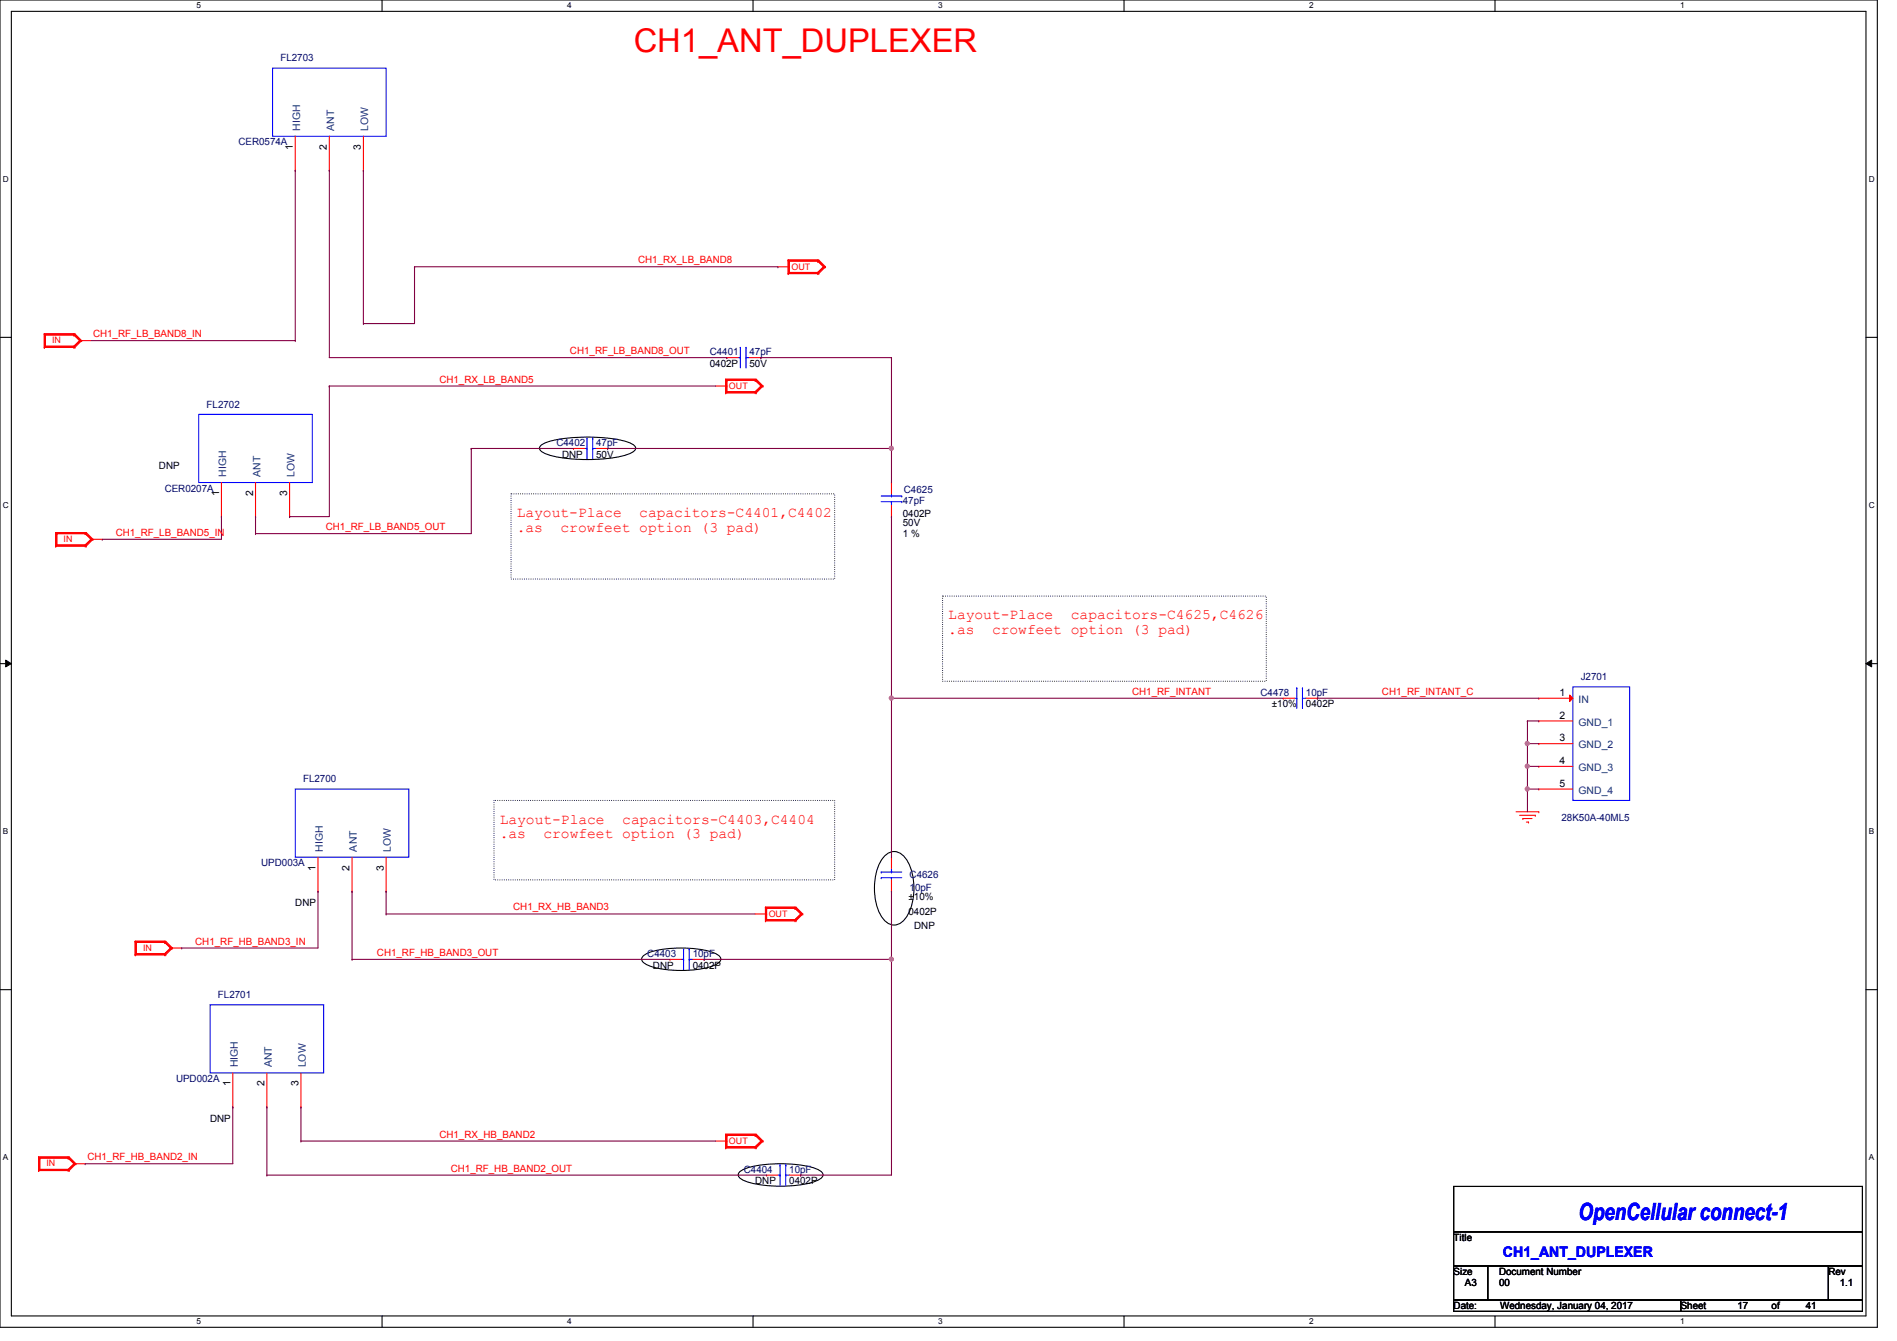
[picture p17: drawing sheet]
<svg xmlns="http://www.w3.org/2000/svg" width="297mm" height="210mm" viewBox="0 0 297 210" stroke-linecap="round" stroke-linejoin="round" font-family="sans-serif">
<defs><g id="words">
<text font-size="5.1" fill="#f00" x="99.2" y="8.2">CH1_ANT_DUPLEXER</text>
<text font-size="3.7" fill="#00f" x="247.1" y="191.1">OpenCellular connect-1</text>
<g font-size="2.3" fill="#f00">
<text x="80.9" y="81">Layout-Place</text>
<text x="80.9" y="83.3">.as</text>
<text x="87.8" y="83.3">crowfeet option (3 pad)</text>
<text x="100.1" y="81">capacitors-C4401,C4402</text>
<text x="148.5" y="97">Layout-Place</text>
<text x="148.5" y="99.3">.as</text>
<text x="155.3" y="99.3">crowfeet option (3 pad)</text>
<text x="167.7" y="97">capacitors-C4625,C4626</text>
<text x="78.2" y="129">Layout-Place</text>
<text x="78.2" y="131.3">.as</text>
<text x="85.1" y="131.3">crowfeet option (3 pad)</text>
<text x="97.4" y="129">capacitors-C4403,C4404</text>
</g>
<text font-size="2.3" fill="#00f" x="235.3" y="196.8">CH1_ANT_DUPLEXER</text>
<g font-size="1.6" fill="#000080">
<text x="43.9" y="9.6">FL2703</text>
<text x="37.3" y="22.8">CER0574A</text>
<text x="111.1" y="55.7">C4401</text>
<text x="117.3" y="55.7">47pF</text>
<text x="32.3" y="63.8">FL2702</text>
<text x="87.1" y="69.9">C4402</text>
<text x="93.3" y="69.9">47pF</text>
<text x="25.8" y="77">CER0207A</text>
<text x="141.5" y="77.2">C4625</text>
<text x="141.4" y="79">47pF</text>
<text x="247.5" y="106.5">J2701</text>
<text x="197.4" y="109">C4478</text>
<text x="204.5" y="109">10pF</text>
<text x="47.5" y="122.5">FL2700</text>
<text x="244.5" y="128.6">28K50A-40ML5</text>
<text x="40.9" y="135.7">UPD003A</text>
<text x="142.4" y="137.5">C4626</text>
<text x="142.4" y="139.6">10pF</text>
<text x="101.3" y="149.9">C4403</text>
<text x="108.5" y="149.9">10pF</text>
<text x="34.1" y="156.3">FL2701</text>
<text x="27.6" y="169.5">UPD002A</text>
<text x="116.5" y="183.7">C4404</text>
<text x="123.6" y="183.7">10pF</text>
</g>
<g font-size="1.6">
<text x="45.8" y="23.5" transform="rotate(-90 45.8 23.5)">1</text>
<text x="51.2" y="23.5" transform="rotate(-90 51.2 23.5)">2</text>
<text x="56.5" y="23.5" transform="rotate(-90 56.5 23.5)">3</text>
<text x="111.1" y="57.4">0402P</text>
<text x="117.3" y="57.4">50V</text>
<text x="88" y="71.7">DNP</text>
<text x="93.3" y="71.7">50V</text>
<text x="24.9" y="73.4">DNP</text>
<text x="34.3" y="77.7" transform="rotate(-90 34.3 77.7)">1</text>
<text x="39.6" y="77.7" transform="rotate(-90 39.6 77.7)">2</text>
<text x="45" y="77.7" transform="rotate(-90 45 77.7)">3</text>
<text x="141.4" y="80.9">0402P</text>
<text x="141.4" y="82.3">50V</text>
<text x="141.4" y="84.1">1 %</text>
<text x="199.1" y="110.8">±10%</text>
<text x="204.5" y="110.8">0402P</text>
<text x="244.1" y="109">1</text>
<text x="244.1" y="112.5">2</text>
<text x="244.1" y="116.1">3</text>
<text x="244.1" y="119.6">4</text>
<text x="244.1" y="123.2">5</text>
<text x="49.4" y="136.4" transform="rotate(-90 49.4 136.4)">1</text>
<text x="54.7" y="136.4" transform="rotate(-90 54.7 136.4)">2</text>
<text x="60.1" y="136.4" transform="rotate(-90 60.1 136.4)">3</text>
<text x="46.2" y="141.9">DNP</text>
<text x="142.2" y="141">±10%</text>
<text x="142.2" y="143.3">0402P</text>
<text x="143.1" y="145.5">DNP</text>
<text x="102.2" y="151.7">DNP</text>
<text x="108.5" y="151.7">0402P</text>
<text x="36.1" y="170.1" transform="rotate(-90 36.1 170.1)">1</text>
<text x="41.4" y="170.1" transform="rotate(-90 41.4 170.1)">2</text>
<text x="46.7" y="170.1" transform="rotate(-90 46.7 170.1)">3</text>
<text x="32.9" y="175.7">DNP</text>
<text x="118.2" y="185.5">DNP</text>
<text x="123.6" y="185.5">0402P</text>
<text x="227.6" y="194.4">Title</text>
<text x="227.6" y="199.7">Size</text>
<text x="229.4" y="201.5">A3</text>
<text x="234.7" y="199.7">Document Number</text>
<text x="234.7" y="201.5">00</text>
<text x="286.3" y="199.7">Rev</text>
<text x="288" y="201.5">1.1</text>
<text x="227.6" y="205">Date:</text>
<text x="234.9" y="205">Wednesday, January 04, 2017</text>
<text x="263.1" y="205">Sheet</text>
<text x="272" y="205">17</text>
<text x="277.4" y="205">of</text>
<text x="282.7" y="205">41</text>
</g>
<g font-size="1.6" fill="#004080">
<text x="47" y="20.4" transform="rotate(-90 47 20.4)">HIGH</text>
<text x="52.3" y="20.4" transform="rotate(-90 52.3 20.4)">ANT</text>
<text x="57.7" y="20.4" transform="rotate(-90 57.7 20.4)">LOW</text>
<text x="35.4" y="74.7" transform="rotate(-90 35.4 74.7)">HIGH</text>
<text x="40.8" y="74.7" transform="rotate(-90 40.8 74.7)">ANT</text>
<text x="46.1" y="74.7" transform="rotate(-90 46.1 74.7)">LOW</text>
<text x="247.1" y="110.1">IN</text>
<text x="247.1" y="113.6">GND_1</text>
<text x="247.1" y="117.2">GND_2</text>
<text x="247.1" y="120.7">GND_3</text>
<text x="247.1" y="124.3">GND_4</text>
<text x="50.5" y="133.3" transform="rotate(-90 50.5 133.3)">HIGH</text>
<text x="55.9" y="133.4" transform="rotate(-90 55.9 133.4)">ANT</text>
<text x="61.2" y="133.3" transform="rotate(-90 61.2 133.3)">LOW</text>
<text x="37.2" y="167.1" transform="rotate(-90 37.2 167.1)">HIGH</text>
<text x="42.5" y="167.1" transform="rotate(-90 42.5 167.1)">ANT</text>
<text x="47.9" y="167.1" transform="rotate(-90 47.9 167.1)">LOW</text>
</g>
<g font-size="1.6" fill="#f00">
<text x="99.9" y="41.2">CH1_RX_LB_BAND8</text>
<text x="14.6" y="52.8">CH1_RF_LB_BAND8_IN</text>
<text x="68.8" y="59.9">CH1_RX_LB_BAND5</text>
<text x="89.2" y="55.5">CH1_RF_LB_BAND8_OUT</text>
<text x="18.1" y="83.9">CH1_RF_LB_BAND5_IN</text>
<text x="51" y="83">CH1_RF_LB_BAND5_OUT</text>
<text x="177.2" y="108.8">CH1_RF_INTANT</text>
<text x="216.4" y="108.8">CH1_RF_INTANT_C</text>
<text x="80.3" y="142.6">CH1_RX_HB_BAND3</text>
<text x="30.6" y="147.9">CH1_RF_HB_BAND3_IN</text>
<text x="59" y="149.7">CH1_RF_HB_BAND3_OUT</text>
<text x="68.8" y="178.1">CH1_RX_HB_BAND2</text>
<text x="13.7" y="181.7">CH1_RF_HB_BAND2_IN</text>
<text x="70.6" y="183.5">CH1_RF_HB_BAND2_OUT</text>
</g>
<g font-size="1.4" fill="#f00">
<text x="123.9" y="42.2">OUT</text>
<text x="8.2" y="53.8">IN</text>
<text x="114.1" y="60.9">OUT</text>
<text x="9.9" y="84.9">IN</text>
<text x="120.4" y="143.6">OUT</text>
<text x="22.4" y="148.9">IN</text>
<text x="114.1" y="179.1">OUT</text>
<text x="7.3" y="182.7">IN</text>
</g>
<g font-size="1.3">
<text x="30.8" y="1.3">5</text>
<text x="88.8" y="1.3">4</text>
<text x="146.9" y="1.3">3</text>
<text x="205" y="1.3">2</text>
<text x="263.1" y="1.3">1</text>
<text x=".5" y="28.4">D</text>
<text x="292.6" y="28.4">D</text>
<text x=".5" y="79.5">C</text>
<text x="292.6" y="79.5">C</text>
<text x=".5" y="130.6">B</text>
<text x="292.6" y="130.6">B</text>
<text x=".5" y="181.7">A</text>
<text x="292.6" y="181.7">A</text>
<text x="30.8" y="207.4">5</text>
<text x="88.8" y="207.4">4</text>
<text x="146.9" y="207.4">3</text>
<text x="205" y="207.4">2</text>
<text x="263.1" y="207.4">1</text>
</g>
</g></defs>
<path d="M0 0h293.9v207.9h-293.9zM1.8 1.8h290.3v204.3h-290.3z" fill="none" stroke="#000" stroke-width=".17"/>
<g fill="#fff">
<path d="M30.8 .2h.7v1.4h-.7z"/>
<path d="M30.8 206.2h.7v1.4h-.7z"/>
</g>
<path d="M59.8 0v1.8M59.8 206.1v1.8" fill="none" stroke="#000" stroke-width=".17"/>
<g fill="#fff">
<path d="M88.8 .2h.7v1.4h-.7z"/>
<path d="M88.8 206.2h.7v1.4h-.7z"/>
</g>
<path d="M117.9 0v1.8M117.9 206.1v1.8" fill="none" stroke="#000" stroke-width=".17"/>
<g fill="#fff">
<path d="M146.9 .2h.7v1.4h-.7z"/>
<path d="M146.9 206.2h.7v1.4h-.7z"/>
</g>
<path d="M176 0v1.8M176 206.1v1.8" fill="none" stroke="#000" stroke-width=".17"/>
<g fill="#fff">
<path d="M205 .2h.7v1.4h-.7z"/>
<path d="M205 206.2h.7v1.4h-.7z"/>
</g>
<path d="M234.1 0v1.8M234.1 206.1v1.8" fill="none" stroke="#000" stroke-width=".17"/>
<g fill="#fff">
<path d="M263.1 .2h.6v1.4h-.6z"/>
<path d="M263.1 206.2h.6v1.4h-.6z"/>
<path d="M.5 27.3h.9v1.4h-.9z"/>
<path d="M292.6 27.3h.9v1.4h-.9z"/>
<path d="M.5 78.4h.9v1.4h-.9z"/>
<path d="M292.6 78.4h.9v1.4h-.9z"/>
</g>
<path d="M0 52.8h1.8M292.1 52.8h1.8" fill="none" stroke="#000" stroke-width=".17"/>
<g fill="#fff">
<path d="M.5 129.5h.8v1.4h-.8z"/>
<path d="M292.6 129.5h.8v1.4h-.8z"/>
</g>
<path d="M0 103.9h1.8M292.1 103.9h1.8" fill="none" stroke="#000" stroke-width=".17"/>
<path d="M.9 103.4l.9 .5-.9 .5zM292.1 103.9l.9-.5v1z" fill="#000"/>
<path d="M.9 103.4l.9 .5-.9 .5zM292.1 103.9l.9-.5v1z" fill="none" stroke="#000" stroke-width=".16"/>
<g fill="#fff">
<path d="M.5 180.5h.8v1.4h-.8z"/>
<path d="M292.6 180.5h.8v1.4h-.8z"/>
</g>
<g fill="none" stroke="#000" stroke-width=".17">
<path d="M84.6 69.9a4.7 4.7 0 0 1 2.5-1 26.2 26.2 0 0 1 11.4 .4l.9 .6 .1 .3a2.07 2.07 0 0 1-1.8 1.1 25.3 25.3 0 0 1-12.2-.2l-.9-.6-.1-.3zM138.4 134.1a1.96 1.96 0 0 1 3.2 0 8.7 8.7 0 0 1 1.1 7.9 4.2 4.2 0 0 1-2.2 2.8 2.16 2.16 0 0 1-2.5-1.3 9.5 9.5 0 0 1 0-8.8zM0 155h1.8M100.8 149.6a13 13 0 0 1 7-1.1 9.9 9.9 0 0 1 4.7 1.1l.3 .3 .1 .3a1.77 1.77 0 0 1-1.5 1.1 17.3 17.3 0 0 1-10.1-.2l-.7-.6-.1-.3 .1-.3zM292.1 155h1.8M115.7 183.7a6.9 6.9 0 0 1 4.2-1.3 19 19 0 0 1 8 .7l.9 .6 .1 .3a1.87 1.87 0 0 1-1.6 1.1 19.7 19.7 0 0 1-10.8-.2l-.8-.6-.1-.3zM227.6 185.8h64v7.1h-64zM227.6 192.9h64v5.3h-64zM227.6 198.2h5.3v5.4h-5.3zM232.9 198.2h53.4v5.4h-53.4zM286.3 198.2h5.3v5.4h-5.3zM227.6 203.6h35.5v1.8h-35.5z"/>
<path d="M263.1 203.6h28.5v1.8h-28.5z"/>
</g>
<path d="M80 77.3h50.7v13.4h-50.7zM147.6 93.3h50.6v13.4h-50.6zM77.3 125.3h53.4v12.5h-53.4z" fill="none" stroke="#000" stroke-width=".17" stroke-dasharray="0 .3"/>
<g fill="none" stroke="#f00" stroke-width=".17">
<path d="M6.9 52.3h.1M6.9 54.4h.1M6.9 52.3h4.8M6.9 52.3v2.1M6.9 54.4h4.8M7.1 52.5h.1M7.1 54.2h.1M7.1 52.5h4.5M7.1 52.5v1.7M7.1 54.2h4.5M11.6 52.5h.1M11.6 54.2h.1"/>
<path d="M11.6 52.3h.1M11.6 54.4h.1M11.6 52.5l.8 .8M11.6 52.5l1 .8M11.6 52.3l1 1M11.7 52.3h.1M11.7 54.4h.1M11.7 52.3l1.1 1M12.4 53.3h.1M12.4 53.3h1.8M12.4 53.3l-.8 .9M12.6 53.3h.1"/>
<path d="M12.6 53.3l-1 1.1M12.6 53.3l-1 .9M12.8 53.3h.1M12.8 53.3l-1.1 1.1M113.6 59.4h.1M113.6 59.4v2.1M113.6 59.4h4.8M113.8 59.6h.1M113.8 59.6v1.7M113.8 59.6h4.4M118.2 59.6h.1M118.2 59.4h.1"/>
<path d="M118.2 59.6l.9 .9M118.2 59.6l1.1 .9M118.2 59.4l1.1 1.1M118.4 59.4h.1M118.4 59.4l1.1 1.1M121.8 41.8h1.8M123.4 40.7h.1M123.4 42.8h.1M123.4 40.7h4.8M123.4 40.7v2.1M123.4 42.8h4.8M123.6 41.8h.1"/>
<path d="M123.6 40.9h.1M123.6 42.7h.1M123.6 40.9h4.4M123.6 40.9v1.8M123.6 42.7h4.4M128 40.9h.1M128 40.7h.1M128 42.8h.1M128 42.7h.1M128 40.9l.9 .9M128 40.9l1.1 .9M128 40.7l1.1 1.1"/>
<path d="M128.2 40.7h.1M128.2 42.8h.1M128.2 40.7l1 1.1M128.9 41.8h.1M128.9 41.8l-.9 .9M129.1 41.8h.1M129.1 41.8l-1.1 .9M129.1 41.8l-1.1 1M129.2 41.8h.1M129.2 41.8l-1 1M89.8 70.2h.1M89.8 70.2h1.8"/>
<path d="M93.3 70.2h1.8M95.1 70.2h.1M112 60.5h1.8M113.6 61.5h.1M113.6 61.5h4.8M113.8 60.5h.1M113.8 61.3h.1M113.8 61.3h4.4M118.2 61.5h.1M118.2 61.3h.1M118.4 61.5h.1M119.1 60.5h.1"/>
<path d="M119.1 60.5l-.9 .8M119.3 60.5h.1M119.3 60.5l-1.1 .8M119.3 60.5l-1.1 1M119.5 60.5h.1M119.5 60.5l-1.1 1M8.7 83.4h.1M8.7 85.5h.1M8.7 83.4h4.8M8.7 83.4v2.1M8.7 85.5h4.8M8.9 83.6h.1"/>
<path d="M8.9 85.3h.1M8.9 83.6h4.4M8.9 83.6v1.7M8.9 85.3h4.4M13.3 83.6h.1M13.3 85.3h.1M13.3 83.4h.1M13.3 85.5h.1M13.3 83.6l.9 .9M13.3 83.6l1.1 .9M13.3 83.4l1.1 1.1M13.5 83.4h.1"/>
<path d="M13.5 85.5h.1M13.5 83.4l1.1 1.1M14.2 84.5h.1M14.2 84.5h1.8M14.2 84.5l-.9 .8M14.4 84.5h.1M14.4 84.5l-1.1 1M14.4 84.5l-1.1 .8M14.6 84.5h.1M14.6 84.5l-1.1 1M200.9 109.3h.1M200.9 109.3h1.8"/>
<path d="M204.5 109.3h1.7M206.2 109.3h.1M237.4 127.1h3.5M237.9 127.7h2.5M238.4 128.2h.1M238.4 128.2h1.5M239 128.7h.3M239.3 128.7h.1M240.4 127.7h.1M240.9 127.1h.1M21.2 147.4h.1M21.2 149.5h.1"/>
<path d="M21.2 147.4h4.8M21.2 147.4v2.1M21.2 149.5h4.8M21.3 147.6h.1M21.3 149.4h.1M21.3 147.6h4.5M21.3 147.6v1.8M21.3 149.4h4.5M25.8 147.6h.1M25.8 149.4h.1M25.8 147.4h.1M25.8 149.5h.1"/>
<path d="M25.8 147.6l.9 .9M25.8 147.6l1 .9M25.8 147.4l1 1.1M26 147.4h.1M26 149.5h.1M26 147.4l1 1.1M26.7 148.5h.1M26.7 148.5h1.7M26.7 148.5l-.9 .9M26.8 148.5h.1M26.8 148.5l-1 1M26.8 148.5l-1 .9"/>
<path d="M27 148.5h.1M27 148.5l-1 1M118.2 143.1h1.8M119.8 142.1h.1M119.8 144.2h.1M119.8 142.1h4.8M119.8 142.1v2.1M119.8 144.2h4.8M120 143.1h.1M120 142.2h.1M120 144h.1M120 142.2h4.5"/>
<path d="M120 142.2v1.8M120 144h4.5M124.5 142.2h.1M124.5 142.1h.1M124.5 144.2h.1M124.5 144h.1M124.5 142.2l.8 .9M124.5 142.2l1 .9M124.5 142.1l1 1M124.6 142.1h.1M124.6 144.2h.1M124.6 142.1l1.1 1"/>
<path d="M125.3 143.1h.1M125.3 143.1l-.8 .9M125.5 143.1h.1M125.5 143.1l-1 .9M125.5 143.1l-1 1.1M125.7 143.1h.1M125.7 143.1l-1.1 1.1M112 178.7h1.8M113.6 177.6h.1M113.6 179.7h.1M113.6 177.6h4.8M113.6 177.6v2.1"/>
<path d="M113.6 179.7h4.8M113.8 178.7h.1M113.8 177.8h.1M113.8 179.6h.1M113.8 177.8h4.4M113.8 177.8v1.8M113.8 179.6h4.4M118.2 177.8h.1M118.2 177.6h.1M118.2 179.7h.1M118.2 179.6h.1M118.2 177.8l.9 .9"/>
<path d="M118.2 177.8l1.1 .9M118.2 177.6l1.1 1.1M118.4 177.6h.1M118.4 179.7h.1M118.4 177.6l1.1 1.1M119.1 178.7h.1M119.1 178.7l-.9 .9M119.3 178.7h.1M119.3 178.7l-1.1 .9M119.3 178.7l-1.1 1M119.5 178.7h.1M119.5 178.7l-1.1 1"/>
<path d="M6.1 181.2h.1M6.1 183.3h.1M6.1 181.2h4.7M6.1 181.2v2.1M6.1 183.3h4.7M6.2 181.4h.1M6.2 183.1h.1M6.2 181.4h4.5M6.2 181.4v1.7M6.2 183.1h4.5M10.7 181.4h.1M10.7 183.1h.1"/>
<path d="M10.7 181.2h.1M10.7 183.3h.1M10.7 181.4l.9 .8M10.7 181.4l1 .8M10.7 181.2l1 1M10.8 181.2h.1M10.8 183.3h.1M10.8 181.2l1.1 1M11.6 182.2h.1M11.6 182.2h1.7M11.6 182.2l-.9 .9M11.7 182.2h.1"/>
<path d="M11.7 182.2l-1 1.1M11.7 182.2l-1 .9M11.9 182.2h.1M11.9 182.2l-1.1 1.1"/>
</g>
<g fill="none" stroke="#00f" stroke-width=".17">
<path d="M91.6 70.2h.3M91.9 70.2h.1M91.9 68.6h.1M91.9 68.6v3.2M92.8 68.6h.1M92.8 70.2h.1M92.8 70.2h.5M92.8 68.6v3.2M202.7 109.3h.3M203 109.3h.1M203 107.7h.1M203 107.7v3.3"/>
<path d="M203.9 107.7h.1M203.9 109.3h.1M203.9 109.3h.6M203.9 107.7v3.3M246.3 107.6h8.8v17.7h-8.8z"/>
</g>
<path d="M245.7 108.8l.6 .5-.6 .6z" fill="#f00"/>
<g fill="none" stroke="#f00" stroke-width=".17">
<path d="M46.2 26.7h.1M46.2 21.3v5.4M51.6 26.7h.1M51.6 21.3v5.4M56.9 26.7h.1M56.9 21.3v5.4M113.8 56h.1M113.8 56h1.8M117.3 56h1.8M119.1 56h.1M34.7 75.6v5.3M40 75.6v5.3"/>
<path d="M45.3 75.6v5.3M139.6 75.6h.1M139.6 75.6v1.7M139.6 79.1v1.8M34.7 80.9h.1M40 80.9h.1M45.3 80.9h.1M139.6 80.9h.1M240.9 109.3h.1M240.9 112.9h.1M240.9 116.5h.1M240.9 109.3h5.4"/>
<path d="M240.9 112.9h5.4M240.9 116.5h5.4M245.7 108.8l.6 .5-.6 .6zM49.8 139.6h.1M49.8 134.2v5.4M55.1 139.6h.1M55.1 134.2v5.4M60.5 139.6h.1M60.5 134.2v5.4M139.6 139.6h.1M139.6 134.2h.1M139.6 134.2v1.8"/>
<path d="M139.6 137.8v1.8M240.9 120h.1M240.9 123.6h.1M240.9 120h5.4M240.9 123.6h5.4M104.9 150.2h.1M104.9 150.2h1.8M108.5 150.2h1.7M110.2 150.2h.1M36.4 173.4h.1M36.4 168v5.4M41.8 173.4h.1"/>
<path d="M41.8 168v5.4M47.1 173.4h.1M47.1 168v5.4M120 184h.1M120 184h1.8M123.6 184h1.7M125.3 184h.1"/>
</g>
<g fill="none" stroke="#00f" stroke-width=".17">
<path d="M42.7 10.7h17.8v10.6h-17.8zM115.6 56h.3M115.9 56h.1M115.9 54.4h.1M115.9 54.4v3.2M116.8 54.4h.1M116.8 56h.1M116.8 56h.5M116.8 54.4v3.2M31.1 64.9h17.8v10.7h-17.8zM138 78.6h3.2M138 77.7h3.2"/>
<path d="M139.6 77.7h.1M139.6 78.6h.1M139.6 77.3v.4M139.6 78.6v.5M141.2 78.6h.1M141.2 77.7h.1M46.2 123.6h17.8v10.6h-17.8zM138 136.6h.1M138 137.5h.1M138 136.6h3.2M138 137.5h3.2M139.6 137.5h.1"/>
<path d="M139.6 136.6h.1M139.6 136v.6M139.6 137.5v.3M32.9 157.4h17.8v10.6h-17.8zM106.7 150.2h.3M107 150.2h.1M107 148.6h.1M107 148.6v3.2M107.9 148.6h.1M107.9 150.2h.1M107.9 150.2h.6M107.9 148.6v3.2"/>
<path d="M121.8 184h.3M122.1 184h.1M122.1 182.4h.1M122.1 182.4v3.2M123 182.4h.1M123 184h.1M123 184h.6M123 182.4v3.2"/>
</g>
<path d="M139.6 109.3h.1M139.6 109.3h61.3" fill="none" stroke="#800040" stroke-width=".17"/>
<circle cx="139.5" cy="109.3" r=".32" fill="#f0f"/>
<circle cx="139.5" cy="109.3" r=".32" fill="none" stroke="#f0f" stroke-width=".17"/>
<g fill="none" stroke="#800040" stroke-width=".17">
<path d="M46.2 26.7h.1M46.2 26.7v26.6M51.6 26.7h.1M51.6 26.7v29.3M56.9 26.7h.1M56.9 26.7v24M14.2 53.3h32M46.2 53.3h.1M56.9 50.7h.1M64.9 41.8h.1M64.9 41.8h56.9M64.9 41.8v8.9h-8"/>
<path d="M121.8 41.8h.1M239.1 112.9h.1M239.1 116.5h.1M239.1 112.9h1.8M239.1 112.9v3.6M239.1 116.5h1.8M36.4 173.4h.1M36.4 173.4v8.8h-23.1M41.8 173.4h.1M41.8 173.4v10.6M47.1 178.7h.1M47.1 173.4h.1"/>
<path d="M47.1 178.7h64.9M47.1 173.4v5.3M13.3 182.2h.1M41.8 184h.1M41.8 184h78.2"/>
</g>
<circle cx="239.1" cy="116.4" r=".32" fill="#f0f"/>
<circle cx="239.1" cy="116.4" r=".32" fill="none" stroke="#f0f" stroke-width=".17"/>
<path d="M239.1 116.5h.1M239.1 116.5v3.5M239.1 120h.1M239.1 120h1.8" fill="none" stroke="#800040" stroke-width=".17"/>
<circle cx="239.1" cy="120" r=".32" fill="#f0f"/>
<circle cx="239.1" cy="120" r=".32" fill="none" stroke="#f0f" stroke-width=".17"/>
<path d="M239.1 120h.1M239.1 123.6h.1M239.1 120v3.6M239.1 123.6h1.8" fill="none" stroke="#800040" stroke-width=".17"/>
<circle cx="239.1" cy="123.5" r=".32" fill="#f0f"/>
<circle cx="239.1" cy="123.5" r=".32" fill="none" stroke="#f0f" stroke-width=".17"/>
<g fill="none" stroke="#800040" stroke-width=".17">
<path d="M51.6 56h62.2M113.8 56h.1M119.1 56h.1M119.1 56h20.5M51.6 60.5h.1M51.6 60.5h60.4M51.6 60.5v20.4h-6.3M73.8 70.2h.1M73.8 70.2v13.4h-33.8M73.8 70.2h16M95.1 70.2h.1M95.1 70.2h44.5"/>
<path d="M16 84.5h.1M34.7 80.9h.1M34.7 80.9v3.6h-18.7M40 80.9h.1M40 83.6h.1M40 80.9v2.7M45.3 80.9h.1M49.8 139.6h.1M49.8 139.6v8.9h-21.4M55.1 139.6h.1M55.1 139.6v10.6M60.5 139.6h.1"/>
<path d="M60.5 139.6v3.5M239.1 123.6h.1M239.1 123.6v3.5M28.4 148.5h.1M55.1 150.2h.1M55.1 150.2h49.8M60.5 143.1h.1M60.5 143.1h57.7"/>
</g>
<circle cx="139.5" cy="70.2" r=".32" fill="#f0f"/>
<circle cx="139.5" cy="70.2" r=".32" fill="none" stroke="#f0f" stroke-width=".17"/>
<path d="M139.6 56h.1M139.6 56v19.6M139.6 70.2h.1M206.2 109.3h.1M206.2 109.3h34.7M139.6 139.6h.1M139.6 139.6v44.4h-14.3M110.2 150.2h.1M110.2 150.2h29.4M139.6 150.2h.1M125.3 184h.1" fill="none" stroke="#800040" stroke-width=".17"/>
<circle cx="139.5" cy="150.2" r=".32" fill="#f0f"/>
<circle cx="139.5" cy="150.2" r=".32" fill="none" stroke="#f0f" stroke-width=".17"/>
<path d="M139.6 80.9h.1M139.6 80.9v53.3M139.6 109.3h.1" fill="none" stroke="#800040" stroke-width=".17"/>
<circle cx="139.5" cy="109.3" r=".32" fill="#f0f"/>
<circle cx="139.5" cy="109.3" r=".32" fill="none" stroke="#f0f" stroke-width=".17"/>
<circle cx="239.1" cy="116.4" r=".32" fill="#f0f"/>
<circle cx="239.1" cy="116.4" r=".32" fill="none" stroke="#f0f" stroke-width=".17"/>
<circle cx="239.1" cy="120" r=".32" fill="#f0f"/>
<circle cx="239.1" cy="120" r=".32" fill="none" stroke="#f0f" stroke-width=".17"/>
<circle cx="239.1" cy="123.5" r=".32" fill="#f0f"/>
<circle cx="239.1" cy="123.5" r=".32" fill="none" stroke="#f0f" stroke-width=".17"/>
<circle cx="139.5" cy="70.2" r=".32" fill="#f0f"/>
<circle cx="139.5" cy="70.2" r=".32" fill="none" stroke="#f0f" stroke-width=".17"/>
<circle cx="139.5" cy="150.2" r=".32" fill="#f0f"/>
<circle cx="139.5" cy="150.2" r=".32" fill="none" stroke="#f0f" stroke-width=".17"/>
<use href="#words"/>
</svg>
